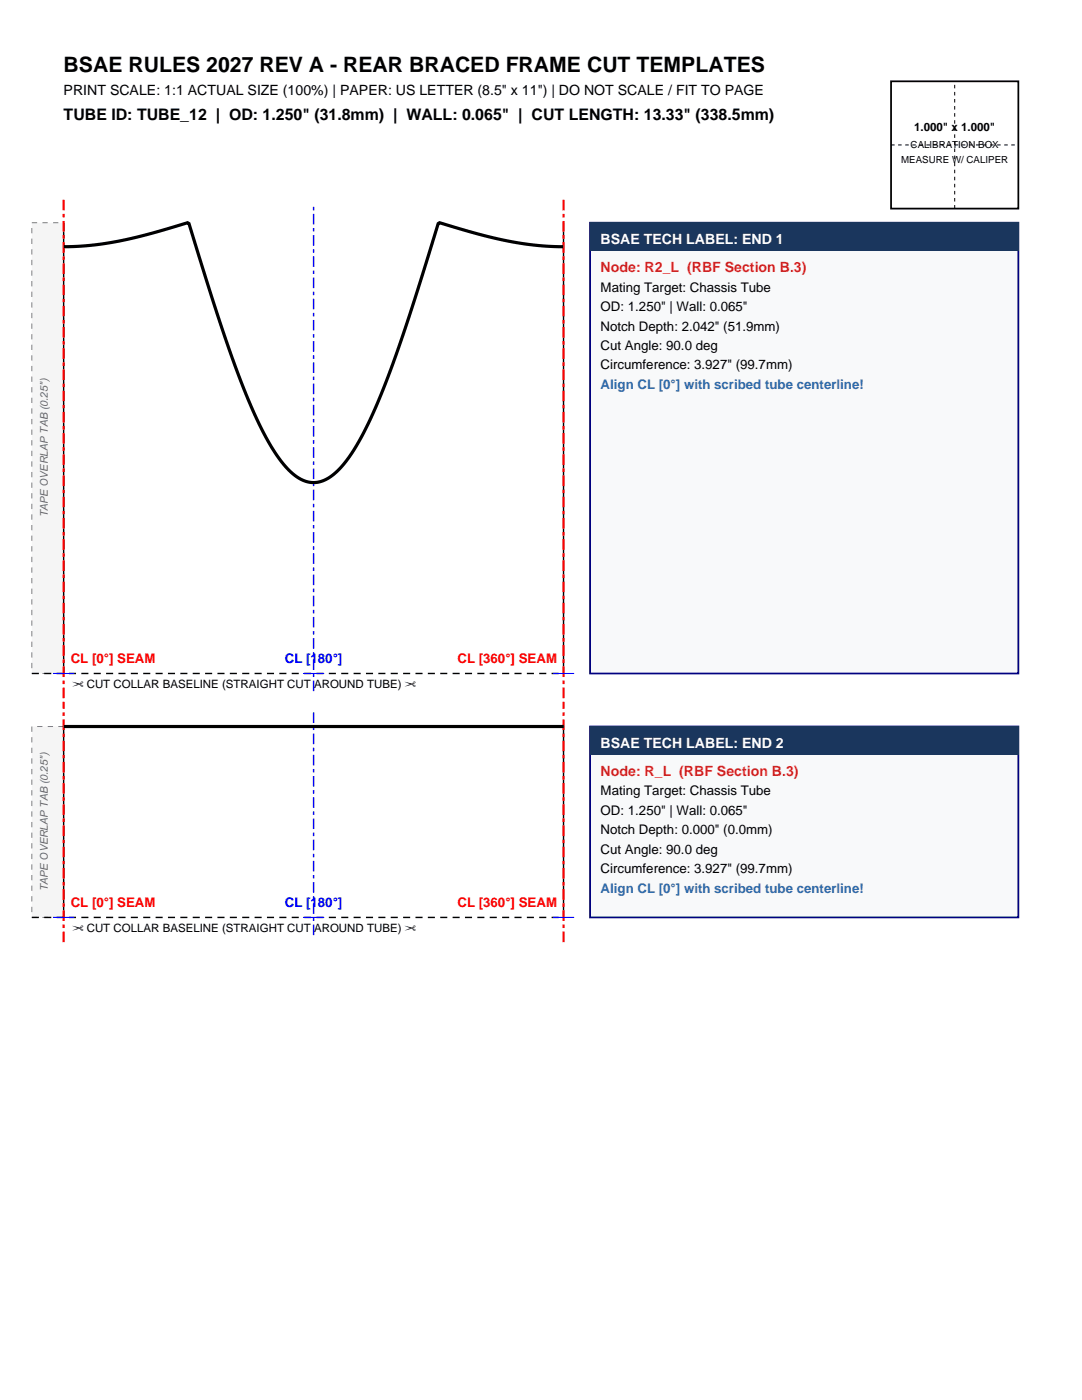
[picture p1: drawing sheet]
<svg xmlns="http://www.w3.org/2000/svg" width="216mm" height="279mm" viewBox="0 0 216 279" stroke-linecap="round" stroke-linejoin="round" font-family="sans-serif">
<defs><g id="words">
<text font-size="4.2" x="12.7" y="14.5">BSAE RULES 2027 REV A - REAR BRACED FRAME CUT TEMPLATES</text>
<text font-size="3.2" x="12.7" y="24">TUBE ID: TUBE_12 | OD: 1.250&quot; (31.8mm) | WALL: 0.065&quot; | CUT LENGTH: 13.33&quot; (338.5mm)</text>
<text font-size="2.8" x="12.7" y="19.1">PRINT SCALE: 1:1 ACTUAL SIZE (100%) | PAPER: US LETTER (8.5&quot; x 11&quot;) | DO NOT SCALE / FIT TO PAGE</text>
<g font-size="2.8" fill="#fff">
<text x="119.9" y="48.7">BSAE TECH LABEL: END 1</text>
<text x="119.9" y="149.2">BSAE TECH LABEL: END 2</text>
</g>
<g font-size="2.8" fill="#c53030">
<text x="119.9" y="54.3">Node: R2_L (RBF Section B.3)</text>
<text x="119.9" y="154.9">Node: R_L (RBF Section B.3)</text>
</g>
<g font-size="2.6">
<text x="119.9" y="58.2">Mating Target: Chassis Tube</text>
<text x="119.9" y="62.1">OD: 1.250&quot; | Wall: 0.065&quot;</text>
<text x="119.9" y="66">Notch Depth: 2.042&quot; (51.9mm)</text>
<text x="119.9" y="69.8">Cut Angle: 90.0 deg</text>
<text x="119.9" y="73.7">Circumference: 3.927&quot; (99.7mm)</text>
<text x="119.9" y="158.8">Mating Target: Chassis Tube</text>
<text x="119.9" y="162.6">OD: 1.250&quot; | Wall: 0.065&quot;</text>
<text x="119.9" y="166.5">Notch Depth: 0.000&quot; (0.0mm)</text>
<text x="119.9" y="170.4">Cut Angle: 90.0 deg</text>
<text x="119.9" y="174.3">Circumference: 3.927&quot; (99.7mm)</text>
</g>
<g font-size="2.6" fill="#2b6cb0">
<text x="119.9" y="77.6">Align CL [0°] with scribed tube centerline!</text>
<text x="119.9" y="178.2">Align CL [0°] with scribed tube centerline!</text>
</g>
<g font-size="2.6" fill="#f00">
<text x="14.1" y="132.3">CL [0°] SEAM</text>
<text x="91.3" y="132.3">CL [360°] SEAM</text>
<text x="14.1" y="181">CL [0°] SEAM</text>
<text x="91.3" y="181">CL [360°] SEAM</text>
</g>
<g font-size="2.6" fill="#00f">
<text x="56.8" y="132.3">CL [180°]</text>
<text x="56.8" y="181">CL [180°]</text>
</g>
<g font-size="2.3">
<text x="182.4" y="26.1">1.000&quot; x 1.000&quot;</text>
<text x="14.5" y="137.2">✂ CUT COLLAR BASELINE (STRAIGHT CUT AROUND TUBE) ✂</text>
<text x="14.5" y="185.9">✂ CUT COLLAR BASELINE (STRAIGHT CUT AROUND TUBE) ✂</text>
</g>
<g font-size="2.1" fill="#696969">
<text x="9.5" y="103.3" transform="rotate(-90 9.5 103.3)">TAPE OVERLAP TAB (0.25&quot;)</text>
<text x="9.5" y="177.9" transform="rotate(-90 9.5 177.9)">TAPE OVERLAP TAB (0.25&quot;)</text>
</g>
<g font-size="1.9">
<text x="181.7" y="29.6">CALIBRATION BOX</text>
<text x="179.8" y="32.5">MEASURE W/ CALIPER</text>
</g>
</g></defs>
<path d="M177.8 16.2h25.4v25.4h-25.4z" fill="none" stroke="#000" stroke-width=".35"/>
<path d="M177.8 28.9h25.4M190.5 41.6v-25.4" fill="none" stroke="#000" stroke-width=".2" stroke-dasharray=".7 .7" stroke-linecap="butt"/>
<path d="M6.3 44.4h6.4v90h-6.4z" fill-rule="evenodd" fill="#f5f5f5" stroke="#808080" stroke-width=".2" stroke-dasharray="1.1 1.1" stroke-linecap="butt"/>
<path d="M6.3 134.4h106.1" fill="none" stroke="#000" stroke-width=".28" stroke-dasharray="1.4 1.1" stroke-linecap="butt"/>
<path d="M12.7 44.4v90M112.4 44.4v90" fill="none" stroke="#000" stroke-width=".28"/>
<path d="M12.7 139.3v-99.8M112.4 139.3v-99.8" fill="none" stroke="#f00" stroke-width=".42" stroke-dasharray="2.1 .7 .7 .7" stroke-linecap="butt"/>
<path d="M62.6 137.9v-97" fill="none" stroke="#00f" stroke-width=".28" stroke-dasharray="2.1 .7 .7 .7" stroke-linecap="butt"/>
<path d="M10.6 134.4h4.2M60.5 134.4h4.2M110.3 134.4h4.3" fill="none" stroke="#00f" stroke-width=".21"/>
<path d="M12.7 49.2l5-.2 5.3-.7 6.1-1.4 8.3-2.5 .3 .2 6.1 19.5 4.5 12.5a61.4 61.4 0 0 0 8.3 16.1 8.1 8.1 0 0 0 6.1 3.6 8.7 8.7 0 0 0 6.1-4 67.1 67.1 0 0 0 8.6-17.1l4.2-11.9 5.8-18.7 .3-.2 8.4 2.5 6.1 1.4 5.2 .7 5 .2" fill="none" stroke="#000" stroke-width=".63" stroke-linecap="butt"/>
<path d="M117.7 44.4h85.5v90h-85.5z" fill-rule="evenodd" fill="#f8f9fa" stroke="#000080" stroke-width=".35"/>
<path d="M117.7 44.4h85.5v5.7h-85.5z" fill-rule="evenodd" fill="#1a365d"/>
<path d="M6.3 145h6.4v38.1h-6.4z" fill-rule="evenodd" fill="#f5f5f5" stroke="#808080" stroke-width=".2" stroke-dasharray="1.1 1.1" stroke-linecap="butt"/>
<path d="M6.3 183.1h106.1" fill="none" stroke="#000" stroke-width=".28" stroke-dasharray="1.4 1.1" stroke-linecap="butt"/>
<path d="M12.7 145v38.1M112.4 145v38.1" fill="none" stroke="#000" stroke-width=".28"/>
<path d="M12.7 188v-47.9M112.4 188v-47.9" fill="none" stroke="#f00" stroke-width=".42" stroke-dasharray="2.1 .7 .7 .7" stroke-linecap="butt"/>
<path d="M62.6 186.6v-45.1" fill="none" stroke="#00f" stroke-width=".28" stroke-dasharray="2.1 .7 .7 .7" stroke-linecap="butt"/>
<path d="M10.6 183.1h4.2M60.5 183.1h4.2M110.3 183.1h4.3" fill="none" stroke="#00f" stroke-width=".21"/>
<path d="M12.7 145h99.7" fill="none" stroke="#000" stroke-width=".63" stroke-linecap="butt"/>
<path d="M117.7 145h85.5v38.1h-85.5z" fill-rule="evenodd" fill="#f8f9fa" stroke="#000080" stroke-width=".35"/>
<path d="M117.7 145h85.5v5.6h-85.5z" fill-rule="evenodd" fill="#1a365d"/>
<use href="#words"/>
</svg>
